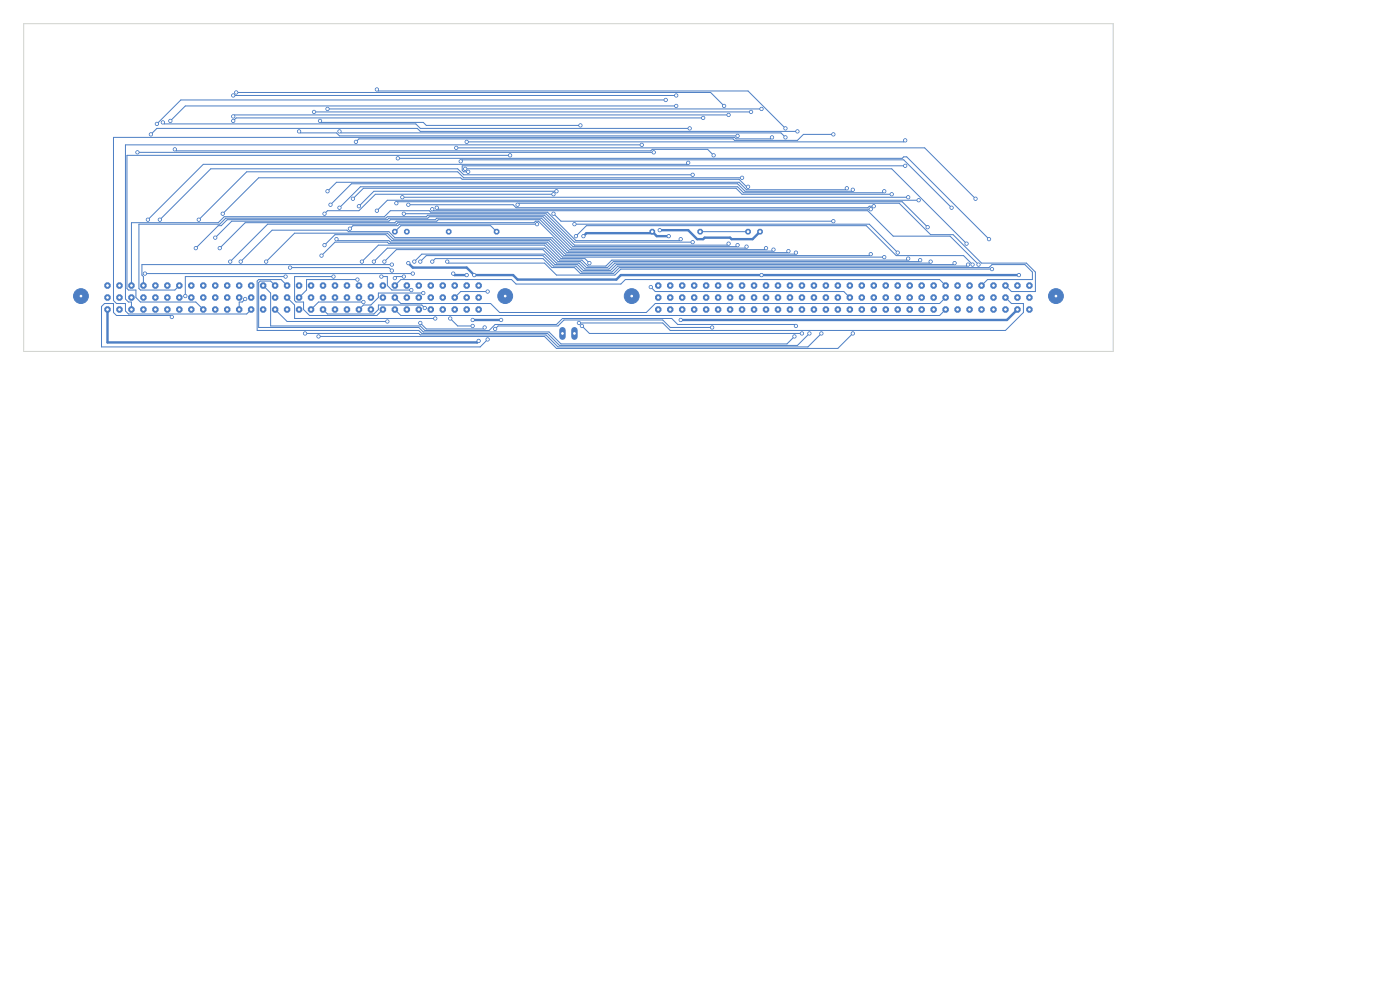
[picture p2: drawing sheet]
<svg xmlns="http://www.w3.org/2000/svg" width="297mm" height="210mm" viewBox="0 0 297 210" stroke-linecap="round" stroke-linejoin="round" font-family="sans-serif">
<g fill="#4d7fc4">
<circle cx="83.8" cy="49.1" r=".66"/>
<circle cx="86.3" cy="49.1" r=".66"/>
</g>
<g fill="#4d7fc4" stroke="#4d7fc4" stroke-width=".21">
<circle cx="107.2" cy="62.8" r="1.57"/>
<circle cx="17.2" cy="62.8" r="1.57"/>
</g>
<g fill="#4d7fc4">
<circle cx="101.5" cy="60.6" r=".74"/>
<circle cx="99" cy="60.6" r=".74"/>
<circle cx="96.5" cy="60.6" r=".74"/>
<circle cx="93.9" cy="60.6" r=".74"/>
<circle cx="91.4" cy="60.6" r=".74"/>
<circle cx="88.8" cy="60.6" r=".74"/>
<circle cx="86.3" cy="60.6" r=".74"/>
<circle cx="83.8" cy="60.6" r=".74"/>
<circle cx="81.2" cy="60.6" r=".74"/>
<circle cx="78.7" cy="60.6" r=".74"/>
<circle cx="76.1" cy="60.6" r=".74"/>
<circle cx="73.6" cy="60.6" r=".74"/>
<circle cx="71.1" cy="60.6" r=".74"/>
<circle cx="68.5" cy="60.6" r=".74"/>
<circle cx="66" cy="60.6" r=".74"/>
<circle cx="63.4" cy="60.6" r=".74"/>
<circle cx="60.9" cy="60.6" r=".74"/>
<circle cx="58.4" cy="60.6" r=".74"/>
<circle cx="55.8" cy="60.6" r=".74"/>
<circle cx="53.3" cy="60.6" r=".74"/>
<circle cx="50.7" cy="60.6" r=".74"/>
<circle cx="48.2" cy="60.6" r=".74"/>
<circle cx="45.7" cy="60.6" r=".74"/>
<circle cx="43.1" cy="60.6" r=".74"/>
<circle cx="40.6" cy="60.6" r=".74"/>
<circle cx="38" cy="60.6" r=".74"/>
<circle cx="35.5" cy="60.6" r=".74"/>
<circle cx="33" cy="60.6" r=".74"/>
<circle cx="30.4" cy="60.6" r=".74"/>
<circle cx="27.9" cy="60.6" r=".74"/>
<circle cx="25.3" cy="60.6" r=".74"/>
<circle cx="22.8" cy="60.6" r=".74"/>
<circle cx="101.5" cy="63.1" r=".74"/>
<circle cx="99" cy="63.1" r=".74"/>
<circle cx="96.5" cy="63.1" r=".74"/>
<circle cx="93.9" cy="63.1" r=".74"/>
<circle cx="91.4" cy="63.1" r=".74"/>
<circle cx="88.8" cy="63.1" r=".74"/>
<circle cx="86.3" cy="63.1" r=".74"/>
<circle cx="83.8" cy="63.1" r=".74"/>
<circle cx="81.2" cy="63.1" r=".74"/>
<circle cx="78.7" cy="63.1" r=".74"/>
<circle cx="76.1" cy="63.1" r=".74"/>
<circle cx="73.6" cy="63.1" r=".74"/>
<circle cx="71.1" cy="63.1" r=".74"/>
<circle cx="68.5" cy="63.1" r=".74"/>
<circle cx="66" cy="63.1" r=".74"/>
<circle cx="63.4" cy="63.1" r=".74"/>
<circle cx="60.9" cy="63.1" r=".74"/>
<circle cx="58.4" cy="63.1" r=".74"/>
<circle cx="55.8" cy="63.1" r=".74"/>
<circle cx="53.3" cy="63.1" r=".74"/>
<circle cx="50.7" cy="63.1" r=".74"/>
<circle cx="48.2" cy="63.1" r=".74"/>
<circle cx="45.7" cy="63.1" r=".74"/>
<circle cx="43.1" cy="63.1" r=".74"/>
<circle cx="40.6" cy="63.1" r=".74"/>
<circle cx="38" cy="63.1" r=".74"/>
<circle cx="35.5" cy="63.1" r=".74"/>
<circle cx="33" cy="63.1" r=".74"/>
<circle cx="30.4" cy="63.1" r=".74"/>
<circle cx="27.9" cy="63.1" r=".74"/>
<circle cx="25.3" cy="63.1" r=".74"/>
<circle cx="22.8" cy="63.1" r=".74"/>
<circle cx="101.5" cy="65.7" r=".74"/>
<circle cx="99" cy="65.7" r=".74"/>
<circle cx="96.5" cy="65.7" r=".74"/>
<circle cx="93.9" cy="65.7" r=".74"/>
<circle cx="91.4" cy="65.7" r=".74"/>
<circle cx="88.8" cy="65.7" r=".74"/>
<circle cx="86.3" cy="65.7" r=".74"/>
<circle cx="83.8" cy="65.7" r=".74"/>
<circle cx="81.2" cy="65.7" r=".74"/>
<circle cx="78.7" cy="65.7" r=".74"/>
<circle cx="76.1" cy="65.7" r=".74"/>
<circle cx="73.6" cy="65.7" r=".74"/>
<circle cx="71.1" cy="65.7" r=".74"/>
<circle cx="68.5" cy="65.7" r=".74"/>
<circle cx="66" cy="65.7" r=".74"/>
<circle cx="63.4" cy="65.7" r=".74"/>
<circle cx="60.9" cy="65.7" r=".74"/>
<circle cx="58.4" cy="65.7" r=".74"/>
<circle cx="55.8" cy="65.7" r=".74"/>
<circle cx="53.3" cy="65.7" r=".74"/>
<circle cx="50.7" cy="65.7" r=".74"/>
<circle cx="48.2" cy="65.7" r=".74"/>
<circle cx="45.7" cy="65.7" r=".74"/>
<circle cx="43.1" cy="65.7" r=".74"/>
<circle cx="40.6" cy="65.7" r=".74"/>
<circle cx="38" cy="65.7" r=".74"/>
<circle cx="35.5" cy="65.7" r=".74"/>
<circle cx="33" cy="65.7" r=".74"/>
<circle cx="30.4" cy="65.7" r=".74"/>
<circle cx="27.9" cy="65.7" r=".74"/>
<circle cx="25.3" cy="65.7" r=".74"/>
<circle cx="22.8" cy="65.7" r=".74"/>
<circle cx="148.5" cy="49.1" r=".66"/>
<circle cx="138.4" cy="49.1" r=".66"/>
</g>
<path d="M119.3 70v1.4M121.9 70v1.4" fill="none" stroke="#4d7fc4" stroke-width="1.4"/>
<g fill="#4d7fc4">
<circle cx="105.4" cy="49.1" r=".66"/>
<circle cx="95.2" cy="49.1" r=".66"/>
</g>
<g fill="#4d7fc4" stroke="#4d7fc4" stroke-width=".21">
<circle cx="224" cy="62.8" r="1.57"/>
<circle cx="134" cy="62.8" r="1.57"/>
</g>
<g fill="#4d7fc4">
<circle cx="218.4" cy="60.6" r=".74"/>
<circle cx="215.8" cy="60.6" r=".74"/>
<circle cx="213.3" cy="60.6" r=".74"/>
<circle cx="210.8" cy="60.6" r=".74"/>
<circle cx="208.2" cy="60.6" r=".74"/>
<circle cx="205.7" cy="60.6" r=".74"/>
<circle cx="203.1" cy="60.6" r=".74"/>
<circle cx="200.6" cy="60.6" r=".74"/>
<circle cx="198.1" cy="60.6" r=".74"/>
<circle cx="195.5" cy="60.6" r=".74"/>
<circle cx="193" cy="60.6" r=".74"/>
<circle cx="190.4" cy="60.6" r=".74"/>
<circle cx="187.9" cy="60.6" r=".74"/>
<circle cx="185.4" cy="60.6" r=".74"/>
<circle cx="182.8" cy="60.6" r=".74"/>
<circle cx="180.3" cy="60.6" r=".74"/>
<circle cx="177.7" cy="60.6" r=".74"/>
<circle cx="175.2" cy="60.6" r=".74"/>
<circle cx="172.7" cy="60.6" r=".74"/>
<circle cx="170.1" cy="60.6" r=".74"/>
<circle cx="167.6" cy="60.6" r=".74"/>
<circle cx="165" cy="60.6" r=".74"/>
<circle cx="162.5" cy="60.6" r=".74"/>
<circle cx="160" cy="60.6" r=".74"/>
<circle cx="157.4" cy="60.6" r=".74"/>
<circle cx="154.9" cy="60.6" r=".74"/>
<circle cx="152.3" cy="60.6" r=".74"/>
<circle cx="149.8" cy="60.6" r=".74"/>
<circle cx="147.3" cy="60.6" r=".74"/>
<circle cx="144.7" cy="60.6" r=".74"/>
<circle cx="142.2" cy="60.6" r=".74"/>
<circle cx="139.6" cy="60.6" r=".74"/>
<circle cx="218.4" cy="63.1" r=".74"/>
<circle cx="215.8" cy="63.1" r=".74"/>
<circle cx="213.3" cy="63.1" r=".74"/>
<circle cx="210.8" cy="63.1" r=".74"/>
<circle cx="208.2" cy="63.1" r=".74"/>
<circle cx="205.7" cy="63.1" r=".74"/>
<circle cx="203.1" cy="63.1" r=".74"/>
<circle cx="200.6" cy="63.1" r=".74"/>
<circle cx="198.1" cy="63.1" r=".74"/>
<circle cx="195.5" cy="63.1" r=".74"/>
<circle cx="193" cy="63.1" r=".74"/>
<circle cx="190.4" cy="63.1" r=".74"/>
<circle cx="187.9" cy="63.1" r=".74"/>
<circle cx="185.4" cy="63.1" r=".74"/>
<circle cx="182.8" cy="63.1" r=".74"/>
<circle cx="180.3" cy="63.1" r=".74"/>
<circle cx="177.7" cy="63.1" r=".74"/>
<circle cx="175.2" cy="63.1" r=".74"/>
<circle cx="172.7" cy="63.1" r=".74"/>
<circle cx="170.1" cy="63.1" r=".74"/>
<circle cx="167.6" cy="63.1" r=".74"/>
<circle cx="165" cy="63.1" r=".74"/>
<circle cx="162.5" cy="63.1" r=".74"/>
<circle cx="160" cy="63.1" r=".74"/>
<circle cx="157.4" cy="63.1" r=".74"/>
<circle cx="154.9" cy="63.1" r=".74"/>
<circle cx="152.3" cy="63.1" r=".74"/>
<circle cx="149.8" cy="63.1" r=".74"/>
<circle cx="147.3" cy="63.1" r=".74"/>
<circle cx="144.7" cy="63.1" r=".74"/>
<circle cx="142.2" cy="63.1" r=".74"/>
<circle cx="139.6" cy="63.1" r=".74"/>
<circle cx="218.4" cy="65.7" r=".74"/>
<circle cx="215.8" cy="65.7" r=".74"/>
<circle cx="213.3" cy="65.7" r=".74"/>
<circle cx="210.8" cy="65.7" r=".74"/>
<circle cx="208.2" cy="65.7" r=".74"/>
<circle cx="205.7" cy="65.7" r=".74"/>
<circle cx="203.1" cy="65.7" r=".74"/>
<circle cx="200.6" cy="65.7" r=".74"/>
<circle cx="198.1" cy="65.7" r=".74"/>
<circle cx="195.5" cy="65.7" r=".74"/>
<circle cx="193" cy="65.7" r=".74"/>
<circle cx="190.4" cy="65.7" r=".74"/>
<circle cx="187.9" cy="65.7" r=".74"/>
<circle cx="185.4" cy="65.7" r=".74"/>
<circle cx="182.8" cy="65.7" r=".74"/>
<circle cx="180.3" cy="65.7" r=".74"/>
<circle cx="177.7" cy="65.7" r=".74"/>
<circle cx="175.2" cy="65.7" r=".74"/>
<circle cx="172.7" cy="65.7" r=".74"/>
<circle cx="170.1" cy="65.7" r=".74"/>
<circle cx="167.6" cy="65.7" r=".74"/>
<circle cx="165" cy="65.7" r=".74"/>
<circle cx="162.5" cy="65.7" r=".74"/>
<circle cx="160" cy="65.7" r=".74"/>
<circle cx="157.4" cy="65.7" r=".74"/>
<circle cx="154.9" cy="65.7" r=".74"/>
<circle cx="152.3" cy="65.7" r=".74"/>
<circle cx="149.8" cy="65.7" r=".74"/>
<circle cx="147.3" cy="65.7" r=".74"/>
<circle cx="144.7" cy="65.7" r=".74"/>
<circle cx="142.2" cy="65.7" r=".74"/>
<circle cx="139.6" cy="65.7" r=".74"/>
<circle cx="158.7" cy="49.1" r=".66"/>
<circle cx="161.2" cy="49.1" r=".66"/>
</g>
<g fill="#4d7fc4" stroke="#4d7fc4" stroke-width=".21">
<circle cx="161.6" cy="58.4" r=".34"/>
<circle cx="216.2" cy="58.4" r=".34"/>
<circle cx="140" cy="48.8" r=".34"/>
<circle cx="86.6" cy="55.8" r=".34"/>
<circle cx="100.6" cy="58.4" r=".34"/>
<circle cx="101.5" cy="72.3" r=".34"/>
<circle cx="109.8" cy="43.4" r=".34"/>
<circle cx="210.4" cy="57.1" r=".34"/>
<circle cx="94.9" cy="55.5" r=".34"/>
<circle cx="91.7" cy="55.5" r=".34"/>
<circle cx="205.4" cy="56.1" r=".34"/>
<circle cx="89.2" cy="55.5" r=".34"/>
<circle cx="87.9" cy="55.5" r=".34"/>
<circle cx="202.5" cy="55.8" r=".34"/>
<circle cx="81.5" cy="55.5" r=".34"/>
<circle cx="197.4" cy="55.5" r=".34"/>
<circle cx="195.2" cy="55.2" r=".34"/>
<circle cx="79.3" cy="55.5" r=".34"/>
<circle cx="192.7" cy="54.9" r=".34"/>
<circle cx="76.8" cy="55.5" r=".34"/>
<circle cx="121.9" cy="47.6" r=".34"/>
<circle cx="190.4" cy="53.6" r=".34"/>
<circle cx="74.2" cy="48.5" r=".34"/>
<circle cx="113.9" cy="47.6" r=".34"/>
<circle cx="71.4" cy="50.7" r=".34"/>
<circle cx="187.6" cy="54.5" r=".34"/>
<circle cx="184.7" cy="53.9" r=".34"/>
<circle cx="68.8" cy="52" r=".34"/>
<circle cx="180.9" cy="70.7" r=".34"/>
<circle cx="67.6" cy="71.4" r=".34"/>
<circle cx="174.3" cy="70.7" r=".34"/>
<circle cx="64.7" cy="70.7" r=".34"/>
<circle cx="171.7" cy="70.7" r=".34"/>
<circle cx="168.5" cy="71.4" r=".34"/>
<circle cx="168.9" cy="69.1" r=".34"/>
<circle cx="168.9" cy="53.6" r=".34"/>
<circle cx="56.5" cy="55.5" r=".34"/>
<circle cx="167.3" cy="53.3" r=".34"/>
<circle cx="51.1" cy="55.5" r=".34"/>
<circle cx="48.8" cy="55.5" r=".34"/>
<circle cx="164.1" cy="53" r=".34"/>
<circle cx="46.6" cy="52.6" r=".34"/>
<circle cx="162.5" cy="52.6" r=".34"/>
<circle cx="45.7" cy="50.4" r=".34"/>
<circle cx="158.4" cy="52.3" r=".34"/>
<circle cx="156.5" cy="52" r=".34"/>
<circle cx="41.5" cy="52.6" r=".34"/>
<circle cx="154.6" cy="51.7" r=".34"/>
<circle cx="143.5" cy="22.5" r=".34"/>
<circle cx="36.1" cy="25.6" r=".34"/>
<circle cx="141.2" cy="21.2" r=".34"/>
<circle cx="33.3" cy="26.3" r=".34"/>
<circle cx="85.7" cy="45.3" r=".34"/>
<circle cx="83.1" cy="56.1" r=".34"/>
<circle cx="146.9" cy="51.4" r=".34"/>
<circle cx="144.4" cy="50.7" r=".34"/>
<circle cx="122.8" cy="68.5" r=".34"/>
<circle cx="103.4" cy="61.8" r=".34"/>
<circle cx="95.5" cy="67.6" r=".34"/>
<circle cx="100.3" cy="69.1" r=".34"/>
<circle cx="91.7" cy="44.4" r=".34"/>
<circle cx="207.6" cy="56.1" r=".34"/>
<circle cx="205" cy="51.7" r=".34"/>
<circle cx="98.7" cy="35.8" r=".34"/>
<circle cx="97.7" cy="34.2" r=".34"/>
<circle cx="201.9" cy="44.1" r=".34"/>
<circle cx="196.8" cy="48.2" r=".34"/>
<circle cx="84.1" cy="43.1" r=".34"/>
<circle cx="194.9" cy="42.5" r=".34"/>
<circle cx="80" cy="44.7" r=".34"/>
<circle cx="85.4" cy="41.8" r=".34"/>
<circle cx="192.7" cy="41.8" r=".34"/>
<circle cx="189.2" cy="41.2" r=".34"/>
<circle cx="74.9" cy="42.2" r=".34"/>
<circle cx="187.6" cy="40.6" r=".34"/>
<circle cx="72" cy="44.1" r=".34"/>
<circle cx="180.9" cy="40.3" r=".34"/>
<circle cx="70.1" cy="43.4" r=".34"/>
<circle cx="179.6" cy="39.9" r=".34"/>
<circle cx="69.5" cy="40.6" r=".34"/>
<circle cx="118.1" cy="40.6" r=".34"/>
<circle cx="76.1" cy="43.7" r=".34"/>
<circle cx="75.8" cy="59.3" r=".34"/>
<circle cx="138.1" cy="60.9" r=".34"/>
<circle cx="176.8" cy="46.9" r=".34"/>
<circle cx="92.3" cy="67.6" r=".34"/>
<circle cx="117.4" cy="45.3" r=".34"/>
<circle cx="170.1" cy="70.7" r=".34"/>
<circle cx="123.5" cy="69.1" r=".34"/>
<circle cx="80" cy="19" r=".34"/>
<circle cx="166.6" cy="27.2" r=".34"/>
<circle cx="69.5" cy="23.1" r=".34"/>
<circle cx="161.6" cy="23.1" r=".34"/>
<circle cx="66.6" cy="23.7" r=".34"/>
<circle cx="159.3" cy="23.7" r=".34"/>
<circle cx="153.6" cy="22.5" r=".34"/>
<circle cx="50.1" cy="19.6" r=".34"/>
<circle cx="47.3" cy="45.3" r=".34"/>
<circle cx="158.7" cy="39.6" r=".34"/>
<circle cx="49.5" cy="24.7" r=".34"/>
<circle cx="154.6" cy="24.4" r=".34"/>
<circle cx="157.4" cy="37.7" r=".34"/>
<circle cx="42.2" cy="46.6" r=".34"/>
<circle cx="49.5" cy="25.6" r=".34"/>
<circle cx="149.2" cy="25" r=".34"/>
<circle cx="37.1" cy="31.7" r=".34"/>
<circle cx="151.4" cy="33" r=".34"/>
<circle cx="33.9" cy="46.6" r=".34"/>
<circle cx="146.9" cy="37.1" r=".34"/>
<circle cx="146" cy="34.5" r=".34"/>
<circle cx="31.4" cy="46.6" r=".34"/>
<circle cx="138.7" cy="32.3" r=".34"/>
<circle cx="29.2" cy="32.3" r=".34"/>
<circle cx="206.3" cy="56.1" r=".34"/>
<circle cx="122.2" cy="50.1" r=".34"/>
<circle cx="209.8" cy="50.7" r=".34"/>
<circle cx="84.4" cy="33.6" r=".34"/>
<circle cx="87.3" cy="61.5" r=".34"/>
<circle cx="207" cy="42.2" r=".34"/>
<circle cx="96.8" cy="31.4" r=".34"/>
<circle cx="80.9" cy="58.7" r=".34"/>
<circle cx="61.5" cy="56.8" r=".34"/>
<circle cx="83.1" cy="57.4" r=".34"/>
<circle cx="89.2" cy="68.5" r=".34"/>
<circle cx="102.8" cy="69.5" r=".34"/>
<circle cx="70.7" cy="58.7" r=".34"/>
<circle cx="192" cy="29.8" r=".34"/>
<circle cx="99" cy="30.1" r=".34"/>
<circle cx="89.8" cy="62.2" r=".34"/>
<circle cx="99.3" cy="36.4" r=".34"/>
<circle cx="192" cy="35.2" r=".34"/>
<circle cx="86.6" cy="43.4" r=".34"/>
<circle cx="185.4" cy="43.7" r=".34"/>
<circle cx="90.1" cy="65.3" r=".34"/>
<circle cx="92.7" cy="44.1" r=".34"/>
<circle cx="184.7" cy="44.4" r=".34"/>
<circle cx="77.1" cy="64.1" r=".34"/>
<circle cx="125" cy="55.8" r=".34"/>
<circle cx="68.2" cy="54.2" r=".34"/>
<circle cx="176.8" cy="28.5" r=".34"/>
<circle cx="75.5" cy="30.1" r=".34"/>
<circle cx="85.7" cy="58.7" r=".34"/>
<circle cx="83.8" cy="59" r=".34"/>
<circle cx="82.2" cy="68.2" r=".34"/>
<circle cx="169.2" cy="27.9" r=".34"/>
<circle cx="32" cy="28.5" r=".34"/>
<circle cx="163.8" cy="29.1" r=".34"/>
<circle cx="156.5" cy="28.8" r=".34"/>
<circle cx="52" cy="63.4" r=".34"/>
<circle cx="63.4" cy="27.9" r=".34"/>
<circle cx="72" cy="27.9" r=".34"/>
<circle cx="166.6" cy="29.1" r=".34"/>
<circle cx="67.9" cy="25.6" r=".34"/>
<circle cx="123.1" cy="26.6" r=".34"/>
<circle cx="108.2" cy="33" r=".34"/>
<circle cx="60.6" cy="58.7" r=".34"/>
<circle cx="117.4" cy="41.2" r=".34"/>
<circle cx="39.3" cy="62.8" r=".34"/>
<circle cx="68.8" cy="45.3" r=".34"/>
<circle cx="151.1" cy="69.5" r=".34"/>
<circle cx="36.5" cy="67.2" r=".34"/>
<circle cx="103.4" cy="72" r=".34"/>
<circle cx="105" cy="69.8" r=".34"/>
<circle cx="143.5" cy="20.3" r=".34"/>
<circle cx="49.5" cy="20.3" r=".34"/>
<circle cx="146.3" cy="27.2" r=".34"/>
<circle cx="34.6" cy="26" r=".34"/>
<circle cx="87.6" cy="58" r=".34"/>
<circle cx="30.7" cy="58" r=".34"/>
<circle cx="136.2" cy="30.7" r=".34"/>
<circle cx="99" cy="58.4" r=".34"/>
<circle cx="100.3" cy="67.9" r=".34"/>
<circle cx="106.3" cy="67.9" r=".34"/>
<circle cx="96.1" cy="58" r=".34"/>
<circle cx="141.9" cy="50.1" r=".34"/>
<circle cx="144.4" cy="67.9" r=".34"/>
<circle cx="123.8" cy="50.1" r=".34"/>
</g>
<path d="M86.6 55.8l1 1h11.4l1.6 1.6h8.2l1 .9h21l.9-.9h84.5M96.1 58l.4 .4h2.5M123.8 50.1l.6-.6h14v-.4l.9 1h2.6M140 48.8h6l1.9 1.9h1.3l.3-.3h5.4l.3 .3h4.4l1.6-1.6M22.8 65.7v6.9h78.4l.3-.3M100.3 67.9h6M215.8 65.7l-2.2 2.2h-69.2" fill="none" stroke="#4d7fc4" stroke-width=".51"/>
<g fill="none" stroke="#4d7fc4" stroke-width=".21">
<path d="M50.1 19.6h100.7l2.8 2.9M80 19l.3 .3h78.4l7.9 7.9M29.2 32.3h109.5M34.6 26l.3 .3h53.3l1 .9h57.1M37.1 31.7l.3 .3h100.7l.3-.3h11.7l1.3 1.3M49.5 20.3h94M63.4 27.9l.4 .3h7.6l.6 .6h84.5M66.6 23.7h92.7M67.9 25.7l.3 .3h21.6l.6 .6h32.7M69.5 23.1h92.1M72 27.9l.3 .3h93.4l.9 .9M84.4 33.6h107l.3-.3h.6l17.5 17.4"/>
<path d="M96.8 31.4h99.4l10.8 10.8M97.7 34.2l.4-.3h93.6l10.2 10.2M98.7 35.8h90.5l15.8 15.9M108.2 33h-81.3v28.2l.4 .3h1.5v1.6l1 1h11.7l1.6 1.6M136.2 30.7h-109.6v32.7l.7 .7h.6v1.6M141.2 21.2h-102.8l-5.1 5.1M143.5 22.5h-104.2l-3.2 3.2M146 34.5l-.3 .4h-102.6l-11.7 11.7M146.9 37.1h-48.5l-1.3-1.3h-52.4l-10.8 10.8M149.2 25h-99.1l-.6 .7M154.6 24.4h-104.8l-.3 .3M157.4 37.7h-59l-1.3-1.3h-44.8l-10.1 10.2"/>
<path d="M158.7 39.6h-.3l-1.6-1.6h-58.7l-.4-.3h-42.8l-7.6 7.6M163.8 29.1l-.3 .4h-7.3l-.4-.4h-131.7v34.7l.6 .6h1.9v1.6l.7 .6h25l1-.9M169.2 27.9h-80l-.7-.7h-55.2l-1.3 1.3M176.8 28.5h-6.4l-1.2 1.3h-13.4l-.3-.3h-79.4l-.6 .6M179.6 39.9l-.3 .4h-20.9l-1.6-1.6h-85.4l-1.9 1.9M192 35.2h-93.9v.9l.3 .3h.9M192 29.8l-.3 .3h-92.7M30.7 58h56.9M45.7 50.4l3.5-3.5h33.3l.3-.3h9.5l.4-.3h22.2l6.3 6.3h36.9l.3-.3M46.6 52.6l5.4-5.4h31.8l.3-.3h8.6l.3-.3h21.6l6.3 6.4h41.3l.3-.4M60.6 58.7h-21.3v4.1M61.5 56.8h21l.6 .6"/>
<path d="M68.2 54.2l2.9-2.8h11.1l.3 .3h33.3l3.2 3.2h5.1l.9 .9M68.8 52l2.3-2.2h10.8l1.2 1.3h33.4l3.1 3.1h64.8l.3-.3M70.7 58.7h-8.2v5.1l.3 .3h1.6v1.6l1.3 1.2h14.3l1.2-1.2M71.4 50.7l.3 .4h10.8l.3 .3h33.4l3.1 3.1h68.3M75.8 59.3h-10.8v2.2l-1.6 1.6M80.9 58.7h1.3v1.9l.9 .9h4.2M81.5 55.5l2.6-2.5h31.1l2.9 2.8h4.7l1.3 1.3h5.1l1.2-1.3h66.7l.3-.3M83.1 56.1h-53v2.3l.3 .3v1.9M83.8 49.1l1.2-1.2h19.1l1.3 1.2M84.1 43.1l.3-.3h107l5.4 5.4M85.4 41.8h107.3M85.7 45.3h30.1l6.1 6.1h25"/>
<path d="M85.7 58.7h-1.6l-.3 .3M86.6 43.4h22.2l.7 .7h74.6l.3-.4h1M87.9 55.5l1.6-1.6h26l2.2 2.2h4.8l1.3 1.3h5.7l1.3-1.3h71.4l.3-.3M89.2 55.5l1.2-1.3h24.8l2.2 2.2h4.8l1.3 1.3h6.3l1.3-1.3h73.9l.4-.3M91.7 55.5l.6-.6h22.9l1.9 1.9h4.8l1.2 1.2h7l1.3-1.2h78.4l.6-.7h7l1.6 1.6v1.6h-9.5l-1.3 1.3M91.7 44.4l.3 .3h92.1l5.4 5.4h12.1l6 6M92.7 44.1l.3 .3h91.7M94.9 55.5l.3 .3h20.3l2.6 2.6h12.3l1.3-1.3h78.7M109.8 43.4l.3-.3h80.7l6.6 6.7h4.8l6 6h9.5l2 1.9v4.1h-5.1l-1.3-1.2M113.9 47.6h-29.2l-.3 .3h-9.5l-.7 .6M117.4 41.2h-37.8l-3.5 3.5h-6.6l-.7 .6M117.4 45.3l1.6 1.6h57.8"/>
<path d="M118.1 40.6h-38.8l-3.2 3.1M121.9 47.6h62.5l6 6M122.2 50.1l2.2-2.2h59.4l6.3 6.3h14.3l1.9 1.9M144.4 50.7l-.3 .4h-21.9l-6-6.1h-24.8l-.3-.3h-8.3l-1.3 1.3h-33.9l-1.3 1.2h-18.4v13.4M148.5 49.1h10.2M154.6 51.7l-.3 .3h-32.4l-6.4-6.3h-24.7l-.4 .3h-8.2l-.3 .3h-34l-1.3 1.3h-17.1v13.6l.3 .3h7.3l.9-.9M156.5 52l-.3 .3h-34.7l-6.3-6.3h-24.1l-.3 .3h-8.3l-.3 .3h-34l-1.3 1.3h-.6l-4.8 4.7M164.1 53l-.3 .3h-43.2l-6.4-6.4h-.6l-.3 .3h-28.9l-.3 .4h-27.3l-8 7.9M167.3 53.3l-.4 .3h-46.6l-3.2-3.2h-33.3l-1.3-1.3h-8.6l-.3-.3h-15.9l-6.6 6.7M168.9 53.6l-.4 .3h-48.5l-3.2-3.2h-33.4l-1.2-1.2h-19.7l-6 6M180.9 40.3l-.3 .3h-22.5l-1.6-1.6h-81.9l-4.5 4.4M187.6 40.6l-.3 .3h-29.6l-1.2-1.3h-80l-4.5 4.5"/>
<path d="M189.2 41.2h-31.8l-1.2-1.3h-79.1l-2.2 2.3M192.7 54.9l-.4 .3h-62.5l-1.3 1.2h-3.8l-1.2-1.2h-4.8l-3.2-3.2h-35.2l-3.5 3.5M194.9 42.5h-112.7l-2.2 2.2M195.2 55.2l-.3 .3h-64.8l-1.2 1.3h-4.5l-1.3-1.3h-4.7l-2.9-2.9h-33.3l-2.9 2.9M36.5 67.2l-.4-.3h-11.4l-.6-.6v-1.9h-1.9l-.7 .6v8.6h80.4l1.6-1.6M52 63.4l-.6 .7h-.7v1.6M55.8 60.6l1.6 1.6v6.9h31.8l.9 1h13.7l1.2-1.3h13.1l1.2-1.2h23.2l1.3 1.2h24.7l.4 .3M58.4 60.6l-1-1h-2.2l-.3 .3v9.6h33.9l1 .9h26.7l2.5 2.6h47.9l1.6-1.6M58.4 65.7l2.5 2.5h21.3M60.9 60.6l-1.3-1.3h-4.7l-.3 .3v10.5h34.2l.7 .6h26.7l2.5 2.6h50.5l2.5-2.6M60.9 63.1l1.6 1.6v2.9h29.8M64.7 70.7h24.1l.4 .4h26.6l2.6 2.5h53l2.9-2.9"/>
<path d="M77.1 64.1h-9.5l-1.6 1.6M83.8 60.6l1.2-1.3h23.5l1 1h22.2l1-1h66.6l1.3 1.3M83.8 63.1l1.2 1.3h19.1l1.9 1.9h31.1l1.9-1.9h60.3l1.3-1.3M83.8 65.7l1.2 1.2h114.3l1.3-1.2M89.2 68.5l1.2 1.3h12.1l.3-.3M89.8 62.2h-9.5v.9l-1.6 1.6h-1.6l-1 1M90.1 65.3l-.6-.6h-9.2v1l-1 .9h-9.8l-1-.9M95.5 67.6l1.6 1.5h3.2M103.5 61.8h-5.8l-1.2 1.3M123.5 69.1l1.5 1.6h45.1M138.1 60.9l.9 .9h40l1.3 1.3M151.1 69.5h-8.9l-1.6-1.6h-21l-1.2 1.2h-12.7l-.7 .7"/>
<path d="M180.9 70.7l-3.2 3.2h-59.6l-2.6-2.5h-47.9M213.3 63.1l1.3 1.3h2.5v1.9l-3.8 3.8h-71.1l-1.6-1.6h-17.8"/>
</g>
<path d="M5 5h231.1v69.5h-231.1z" fill="none" stroke="#d0d2cd" stroke-width=".21"/>
<g fill="#fff" stroke="#fff" stroke-width=".21">
<circle cx="161.6" cy="58.4" r=".17"/>
<circle cx="216.2" cy="58.4" r=".17"/>
<circle cx="140" cy="48.8" r=".17"/>
<circle cx="86.6" cy="55.8" r=".17"/>
<circle cx="100.6" cy="58.4" r=".17"/>
<circle cx="101.5" cy="72.3" r=".17"/>
<circle cx="109.8" cy="43.4" r=".17"/>
<circle cx="210.4" cy="57.1" r=".17"/>
<circle cx="94.9" cy="55.5" r=".17"/>
<circle cx="91.7" cy="55.5" r=".17"/>
<circle cx="205.4" cy="56.1" r=".17"/>
<circle cx="89.2" cy="55.5" r=".17"/>
<circle cx="87.9" cy="55.5" r=".17"/>
<circle cx="202.5" cy="55.8" r=".17"/>
<circle cx="81.5" cy="55.5" r=".17"/>
<circle cx="197.4" cy="55.5" r=".17"/>
<circle cx="195.2" cy="55.2" r=".17"/>
<circle cx="79.3" cy="55.5" r=".17"/>
<circle cx="192.7" cy="54.9" r=".17"/>
<circle cx="76.8" cy="55.5" r=".17"/>
<circle cx="121.9" cy="47.6" r=".17"/>
<circle cx="190.4" cy="53.6" r=".17"/>
<circle cx="74.2" cy="48.5" r=".17"/>
<circle cx="113.9" cy="47.6" r=".17"/>
<circle cx="71.4" cy="50.7" r=".17"/>
<circle cx="187.6" cy="54.5" r=".17"/>
<circle cx="184.7" cy="53.9" r=".17"/>
<circle cx="68.8" cy="52" r=".17"/>
<circle cx="180.9" cy="70.7" r=".17"/>
<circle cx="67.6" cy="71.4" r=".17"/>
<circle cx="174.3" cy="70.7" r=".17"/>
<circle cx="64.7" cy="70.7" r=".17"/>
<circle cx="171.7" cy="70.7" r=".17"/>
<circle cx="168.5" cy="71.4" r=".17"/>
<circle cx="168.9" cy="69.1" r=".17"/>
<circle cx="168.9" cy="53.6" r=".17"/>
<circle cx="56.5" cy="55.5" r=".17"/>
<circle cx="167.3" cy="53.3" r=".17"/>
<circle cx="51.1" cy="55.5" r=".17"/>
<circle cx="48.8" cy="55.5" r=".17"/>
<circle cx="164.1" cy="53" r=".17"/>
<circle cx="46.6" cy="52.6" r=".17"/>
<circle cx="162.5" cy="52.6" r=".17"/>
<circle cx="45.7" cy="50.4" r=".17"/>
<circle cx="158.4" cy="52.3" r=".17"/>
<circle cx="156.5" cy="52" r=".17"/>
<circle cx="41.5" cy="52.6" r=".17"/>
<circle cx="154.6" cy="51.7" r=".17"/>
<circle cx="143.5" cy="22.5" r=".17"/>
<circle cx="36.1" cy="25.6" r=".17"/>
<circle cx="141.2" cy="21.2" r=".17"/>
<circle cx="33.3" cy="26.3" r=".17"/>
<circle cx="85.7" cy="45.3" r=".17"/>
<circle cx="83.1" cy="56.1" r=".17"/>
<circle cx="146.9" cy="51.4" r=".17"/>
<circle cx="144.4" cy="50.7" r=".17"/>
<circle cx="122.8" cy="68.5" r=".17"/>
<circle cx="103.4" cy="61.8" r=".17"/>
<circle cx="95.5" cy="67.6" r=".17"/>
<circle cx="100.3" cy="69.1" r=".17"/>
<circle cx="91.7" cy="44.4" r=".17"/>
<circle cx="207.6" cy="56.1" r=".17"/>
<circle cx="205" cy="51.7" r=".17"/>
<circle cx="98.7" cy="35.8" r=".17"/>
<circle cx="97.7" cy="34.2" r=".17"/>
<circle cx="201.9" cy="44.1" r=".17"/>
<circle cx="196.8" cy="48.2" r=".17"/>
<circle cx="84.1" cy="43.1" r=".17"/>
<circle cx="194.9" cy="42.5" r=".17"/>
<circle cx="80" cy="44.7" r=".17"/>
<circle cx="85.4" cy="41.8" r=".17"/>
<circle cx="192.7" cy="41.8" r=".17"/>
<circle cx="189.2" cy="41.2" r=".17"/>
<circle cx="74.9" cy="42.2" r=".17"/>
<circle cx="187.6" cy="40.6" r=".17"/>
<circle cx="72" cy="44.1" r=".17"/>
<circle cx="180.9" cy="40.3" r=".17"/>
<circle cx="70.1" cy="43.4" r=".17"/>
<circle cx="179.6" cy="39.9" r=".17"/>
<circle cx="69.5" cy="40.6" r=".17"/>
<circle cx="118.1" cy="40.6" r=".17"/>
<circle cx="76.1" cy="43.7" r=".17"/>
<circle cx="75.8" cy="59.3" r=".17"/>
<circle cx="138.1" cy="60.9" r=".17"/>
<circle cx="176.8" cy="46.9" r=".17"/>
<circle cx="92.3" cy="67.6" r=".17"/>
<circle cx="117.4" cy="45.3" r=".17"/>
<circle cx="170.1" cy="70.7" r=".17"/>
<circle cx="123.5" cy="69.1" r=".17"/>
<circle cx="80" cy="19" r=".17"/>
<circle cx="166.6" cy="27.2" r=".17"/>
<circle cx="69.5" cy="23.1" r=".17"/>
<circle cx="161.6" cy="23.1" r=".17"/>
<circle cx="66.6" cy="23.7" r=".17"/>
<circle cx="159.3" cy="23.7" r=".17"/>
<circle cx="153.6" cy="22.5" r=".17"/>
<circle cx="50.1" cy="19.6" r=".17"/>
<circle cx="47.3" cy="45.3" r=".17"/>
<circle cx="158.7" cy="39.6" r=".17"/>
<circle cx="49.5" cy="24.7" r=".17"/>
<circle cx="154.6" cy="24.4" r=".17"/>
<circle cx="157.4" cy="37.7" r=".17"/>
<circle cx="42.2" cy="46.6" r=".17"/>
<circle cx="49.5" cy="25.6" r=".17"/>
<circle cx="149.2" cy="25" r=".17"/>
<circle cx="37.1" cy="31.7" r=".17"/>
<circle cx="151.4" cy="33" r=".17"/>
<circle cx="33.9" cy="46.6" r=".17"/>
<circle cx="146.9" cy="37.1" r=".17"/>
<circle cx="146" cy="34.5" r=".17"/>
<circle cx="31.4" cy="46.6" r=".17"/>
<circle cx="138.7" cy="32.3" r=".17"/>
<circle cx="29.2" cy="32.3" r=".17"/>
<circle cx="206.3" cy="56.1" r=".17"/>
<circle cx="122.2" cy="50.1" r=".17"/>
<circle cx="209.8" cy="50.7" r=".17"/>
<circle cx="84.4" cy="33.6" r=".17"/>
<circle cx="87.3" cy="61.5" r=".17"/>
<circle cx="207" cy="42.2" r=".17"/>
<circle cx="96.8" cy="31.4" r=".17"/>
<circle cx="80.9" cy="58.7" r=".17"/>
<circle cx="61.5" cy="56.8" r=".17"/>
<circle cx="83.1" cy="57.4" r=".17"/>
<circle cx="89.2" cy="68.5" r=".17"/>
<circle cx="102.8" cy="69.5" r=".17"/>
<circle cx="70.7" cy="58.7" r=".17"/>
<circle cx="192" cy="29.8" r=".17"/>
<circle cx="99" cy="30.1" r=".17"/>
<circle cx="89.8" cy="62.2" r=".17"/>
<circle cx="99.3" cy="36.4" r=".17"/>
<circle cx="192" cy="35.2" r=".17"/>
<circle cx="86.6" cy="43.4" r=".17"/>
<circle cx="185.4" cy="43.7" r=".17"/>
<circle cx="90.1" cy="65.3" r=".17"/>
<circle cx="92.7" cy="44.1" r=".17"/>
<circle cx="184.7" cy="44.4" r=".17"/>
<circle cx="77.1" cy="64.1" r=".17"/>
<circle cx="125" cy="55.8" r=".17"/>
<circle cx="68.2" cy="54.2" r=".17"/>
<circle cx="176.8" cy="28.5" r=".17"/>
<circle cx="75.5" cy="30.1" r=".17"/>
<circle cx="85.7" cy="58.7" r=".17"/>
<circle cx="83.8" cy="59" r=".17"/>
<circle cx="82.2" cy="68.2" r=".17"/>
<circle cx="169.2" cy="27.9" r=".17"/>
<circle cx="32" cy="28.5" r=".17"/>
<circle cx="163.8" cy="29.1" r=".17"/>
<circle cx="156.5" cy="28.8" r=".17"/>
<circle cx="52" cy="63.4" r=".17"/>
<circle cx="63.4" cy="27.9" r=".17"/>
<circle cx="72" cy="27.9" r=".17"/>
<circle cx="166.6" cy="29.1" r=".17"/>
<circle cx="67.9" cy="25.6" r=".17"/>
<circle cx="123.1" cy="26.6" r=".17"/>
<circle cx="108.2" cy="33" r=".17"/>
<circle cx="60.6" cy="58.7" r=".17"/>
<circle cx="117.4" cy="41.2" r=".17"/>
<circle cx="39.3" cy="62.8" r=".17"/>
<circle cx="68.8" cy="45.3" r=".17"/>
<circle cx="151.1" cy="69.5" r=".17"/>
<circle cx="36.5" cy="67.2" r=".17"/>
<circle cx="103.4" cy="72" r=".17"/>
<circle cx="105" cy="69.8" r=".17"/>
<circle cx="143.5" cy="20.3" r=".17"/>
<circle cx="49.5" cy="20.3" r=".17"/>
<circle cx="146.3" cy="27.2" r=".17"/>
<circle cx="34.6" cy="26" r=".17"/>
<circle cx="87.6" cy="58" r=".17"/>
<circle cx="30.7" cy="58" r=".17"/>
<circle cx="136.2" cy="30.7" r=".17"/>
<circle cx="99" cy="58.4" r=".17"/>
<circle cx="100.3" cy="67.9" r=".17"/>
<circle cx="106.3" cy="67.9" r=".17"/>
<circle cx="96.1" cy="58" r=".17"/>
<circle cx="141.9" cy="50.1" r=".17"/>
<circle cx="144.4" cy="67.9" r=".17"/>
<circle cx="123.8" cy="50.1" r=".17"/>
<circle cx="83.8" cy="49.1" r=".18"/>
<circle cx="86.3" cy="49.1" r=".18"/>
<circle cx="107.2" cy="62.8" r=".18"/>
<circle cx="17.2" cy="62.8" r=".17"/>
<circle cx="101.5" cy="60.6" r=".18"/>
<circle cx="99" cy="60.6" r=".18"/>
<circle cx="96.5" cy="60.6" r=".18"/>
<circle cx="93.9" cy="60.6" r=".18"/>
<circle cx="91.4" cy="60.6" r=".18"/>
<circle cx="88.8" cy="60.6" r=".18"/>
<circle cx="86.3" cy="60.6" r=".18"/>
<circle cx="83.8" cy="60.6" r=".18"/>
<circle cx="81.2" cy="60.6" r=".18"/>
<circle cx="78.7" cy="60.6" r=".18"/>
<circle cx="76.1" cy="60.6" r=".18"/>
<circle cx="73.6" cy="60.6" r=".18"/>
<circle cx="71.1" cy="60.6" r=".18"/>
<circle cx="68.5" cy="60.6" r=".18"/>
<circle cx="66" cy="60.6" r=".18"/>
<circle cx="63.4" cy="60.6" r=".18"/>
<circle cx="60.9" cy="60.6" r=".18"/>
<circle cx="58.4" cy="60.6" r=".18"/>
<circle cx="55.8" cy="60.6" r=".18"/>
<circle cx="53.3" cy="60.6" r=".18"/>
<circle cx="50.7" cy="60.6" r=".18"/>
<circle cx="48.2" cy="60.6" r=".18"/>
<circle cx="45.7" cy="60.6" r=".18"/>
<circle cx="43.1" cy="60.6" r=".18"/>
<circle cx="40.6" cy="60.6" r=".18"/>
<circle cx="38" cy="60.6" r=".18"/>
<circle cx="35.5" cy="60.6" r=".18"/>
<circle cx="33" cy="60.6" r=".18"/>
<circle cx="30.4" cy="60.6" r=".18"/>
<circle cx="27.9" cy="60.6" r=".18"/>
<circle cx="25.3" cy="60.6" r=".17"/>
<circle cx="22.8" cy="60.6" r=".17"/>
<circle cx="101.5" cy="63.1" r=".18"/>
<circle cx="99" cy="63.1" r=".18"/>
<circle cx="96.5" cy="63.1" r=".18"/>
<circle cx="93.9" cy="63.1" r=".18"/>
<circle cx="91.4" cy="63.1" r=".18"/>
<circle cx="88.8" cy="63.1" r=".18"/>
<circle cx="86.3" cy="63.1" r=".18"/>
<circle cx="83.8" cy="63.1" r=".18"/>
<circle cx="81.2" cy="63.1" r=".18"/>
<circle cx="78.7" cy="63.1" r=".18"/>
<circle cx="76.1" cy="63.1" r=".18"/>
<circle cx="73.6" cy="63.1" r=".18"/>
<circle cx="71.1" cy="63.1" r=".18"/>
<circle cx="68.5" cy="63.1" r=".18"/>
<circle cx="66" cy="63.1" r=".18"/>
<circle cx="63.4" cy="63.1" r=".18"/>
<circle cx="60.9" cy="63.1" r=".18"/>
<circle cx="58.4" cy="63.1" r=".18"/>
<circle cx="55.8" cy="63.1" r=".18"/>
<circle cx="53.3" cy="63.1" r=".18"/>
<circle cx="50.7" cy="63.1" r=".18"/>
<circle cx="48.2" cy="63.1" r=".18"/>
<circle cx="45.7" cy="63.1" r=".18"/>
<circle cx="43.1" cy="63.1" r=".18"/>
<circle cx="40.6" cy="63.1" r=".18"/>
<circle cx="38" cy="63.1" r=".18"/>
<circle cx="35.5" cy="63.1" r=".18"/>
<circle cx="33" cy="63.1" r=".18"/>
<circle cx="30.4" cy="63.1" r=".18"/>
<circle cx="27.9" cy="63.1" r=".18"/>
<circle cx="25.3" cy="63.1" r=".17"/>
<circle cx="22.8" cy="63.1" r=".17"/>
<circle cx="101.5" cy="65.7" r=".18"/>
<circle cx="99" cy="65.7" r=".18"/>
<circle cx="96.5" cy="65.7" r=".18"/>
<circle cx="93.9" cy="65.7" r=".18"/>
<circle cx="91.4" cy="65.7" r=".18"/>
<circle cx="88.8" cy="65.7" r=".18"/>
<circle cx="86.3" cy="65.7" r=".18"/>
<circle cx="83.8" cy="65.7" r=".18"/>
<circle cx="81.2" cy="65.7" r=".18"/>
<circle cx="78.7" cy="65.7" r=".18"/>
<circle cx="76.1" cy="65.7" r=".18"/>
<circle cx="73.6" cy="65.7" r=".18"/>
<circle cx="71.1" cy="65.7" r=".18"/>
<circle cx="68.5" cy="65.7" r=".18"/>
<circle cx="66" cy="65.7" r=".18"/>
<circle cx="63.4" cy="65.7" r=".18"/>
<circle cx="60.9" cy="65.7" r=".18"/>
<circle cx="58.4" cy="65.7" r=".18"/>
<circle cx="55.8" cy="65.7" r=".18"/>
<circle cx="53.3" cy="65.7" r=".18"/>
<circle cx="50.7" cy="65.7" r=".18"/>
<circle cx="48.2" cy="65.7" r=".18"/>
<circle cx="45.7" cy="65.7" r=".18"/>
<circle cx="43.1" cy="65.7" r=".18"/>
<circle cx="40.6" cy="65.7" r=".18"/>
<circle cx="38" cy="65.7" r=".18"/>
<circle cx="35.5" cy="65.7" r=".18"/>
<circle cx="33" cy="65.7" r=".18"/>
<circle cx="30.4" cy="65.7" r=".18"/>
<circle cx="27.9" cy="65.7" r=".18"/>
<circle cx="25.3" cy="65.7" r=".17"/>
<circle cx="22.8" cy="65.7" r=".17"/>
<circle cx="148.5" cy="49.1" r=".18"/>
<circle cx="138.4" cy="49.1" r=".18"/>
<circle cx="121.9" cy="70.7" r=".18"/>
<circle cx="119.3" cy="70.7" r=".18"/>
<circle cx="105.4" cy="49.1" r=".18"/>
<circle cx="95.2" cy="49.1" r=".18"/>
<circle cx="224" cy="62.8" r=".18"/>
<circle cx="134" cy="62.8" r=".17"/>
<circle cx="218.4" cy="60.6" r=".18"/>
<circle cx="215.8" cy="60.6" r=".18"/>
<circle cx="213.3" cy="60.6" r=".18"/>
<circle cx="210.8" cy="60.6" r=".18"/>
<circle cx="208.2" cy="60.6" r=".18"/>
<circle cx="205.7" cy="60.6" r=".18"/>
<circle cx="203.1" cy="60.6" r=".18"/>
<circle cx="200.6" cy="60.6" r=".18"/>
<circle cx="198.1" cy="60.6" r=".18"/>
<circle cx="195.5" cy="60.6" r=".18"/>
<circle cx="193" cy="60.6" r=".18"/>
<circle cx="190.4" cy="60.6" r=".18"/>
<circle cx="187.9" cy="60.6" r=".18"/>
<circle cx="185.4" cy="60.6" r=".18"/>
<circle cx="182.8" cy="60.6" r=".18"/>
<circle cx="180.3" cy="60.6" r=".18"/>
<circle cx="177.7" cy="60.6" r=".18"/>
<circle cx="175.2" cy="60.6" r=".18"/>
<circle cx="172.7" cy="60.6" r=".18"/>
<circle cx="170.1" cy="60.6" r=".18"/>
<circle cx="167.6" cy="60.6" r=".18"/>
<circle cx="165" cy="60.6" r=".18"/>
<circle cx="162.5" cy="60.6" r=".18"/>
<circle cx="160" cy="60.6" r=".18"/>
<circle cx="157.4" cy="60.6" r=".18"/>
<circle cx="154.9" cy="60.6" r=".18"/>
<circle cx="152.3" cy="60.6" r=".18"/>
<circle cx="149.8" cy="60.6" r=".18"/>
<circle cx="147.3" cy="60.6" r=".18"/>
<circle cx="144.7" cy="60.6" r=".18"/>
<circle cx="142.2" cy="60.6" r=".18"/>
<circle cx="139.6" cy="60.6" r=".18"/>
<circle cx="218.4" cy="63.1" r=".18"/>
<circle cx="215.8" cy="63.1" r=".18"/>
<circle cx="213.3" cy="63.1" r=".18"/>
<circle cx="210.8" cy="63.1" r=".18"/>
<circle cx="208.2" cy="63.1" r=".18"/>
<circle cx="205.7" cy="63.1" r=".18"/>
<circle cx="203.1" cy="63.1" r=".18"/>
<circle cx="200.6" cy="63.1" r=".18"/>
<circle cx="198.1" cy="63.1" r=".18"/>
<circle cx="195.5" cy="63.1" r=".18"/>
<circle cx="193" cy="63.1" r=".18"/>
<circle cx="190.4" cy="63.1" r=".18"/>
<circle cx="187.9" cy="63.1" r=".18"/>
<circle cx="185.4" cy="63.1" r=".18"/>
<circle cx="182.8" cy="63.1" r=".18"/>
<circle cx="180.3" cy="63.1" r=".18"/>
<circle cx="177.7" cy="63.1" r=".18"/>
<circle cx="175.2" cy="63.1" r=".18"/>
<circle cx="172.7" cy="63.1" r=".18"/>
<circle cx="170.1" cy="63.1" r=".18"/>
<circle cx="167.6" cy="63.1" r=".18"/>
<circle cx="165" cy="63.1" r=".18"/>
<circle cx="162.5" cy="63.1" r=".18"/>
<circle cx="160" cy="63.1" r=".18"/>
<circle cx="157.4" cy="63.1" r=".18"/>
<circle cx="154.9" cy="63.1" r=".18"/>
<circle cx="152.3" cy="63.1" r=".18"/>
<circle cx="149.8" cy="63.1" r=".18"/>
<circle cx="147.3" cy="63.1" r=".18"/>
<circle cx="144.7" cy="63.1" r=".18"/>
<circle cx="142.2" cy="63.1" r=".18"/>
<circle cx="139.6" cy="63.1" r=".18"/>
<circle cx="218.4" cy="65.7" r=".18"/>
<circle cx="215.8" cy="65.7" r=".18"/>
<circle cx="213.3" cy="65.7" r=".18"/>
<circle cx="210.8" cy="65.7" r=".18"/>
<circle cx="208.2" cy="65.7" r=".18"/>
<circle cx="205.7" cy="65.7" r=".18"/>
<circle cx="203.1" cy="65.7" r=".18"/>
<circle cx="200.6" cy="65.7" r=".18"/>
<circle cx="198.1" cy="65.7" r=".18"/>
<circle cx="195.5" cy="65.7" r=".18"/>
<circle cx="193" cy="65.7" r=".18"/>
<circle cx="190.4" cy="65.7" r=".18"/>
<circle cx="187.9" cy="65.7" r=".18"/>
<circle cx="185.4" cy="65.7" r=".18"/>
<circle cx="182.8" cy="65.7" r=".18"/>
<circle cx="180.3" cy="65.7" r=".18"/>
<circle cx="177.7" cy="65.7" r=".18"/>
<circle cx="175.2" cy="65.7" r=".18"/>
<circle cx="172.7" cy="65.7" r=".18"/>
<circle cx="170.1" cy="65.7" r=".18"/>
<circle cx="167.6" cy="65.7" r=".18"/>
<circle cx="165" cy="65.7" r=".18"/>
<circle cx="162.5" cy="65.7" r=".18"/>
<circle cx="160" cy="65.7" r=".18"/>
<circle cx="157.4" cy="65.7" r=".18"/>
<circle cx="154.9" cy="65.7" r=".18"/>
<circle cx="152.3" cy="65.7" r=".18"/>
<circle cx="149.8" cy="65.7" r=".18"/>
<circle cx="147.3" cy="65.7" r=".18"/>
<circle cx="144.7" cy="65.7" r=".18"/>
<circle cx="142.2" cy="65.7" r=".18"/>
<circle cx="139.6" cy="65.7" r=".18"/>
<circle cx="158.7" cy="49.1" r=".18"/>
<circle cx="161.2" cy="49.1" r=".18"/>
</g>
</svg>
